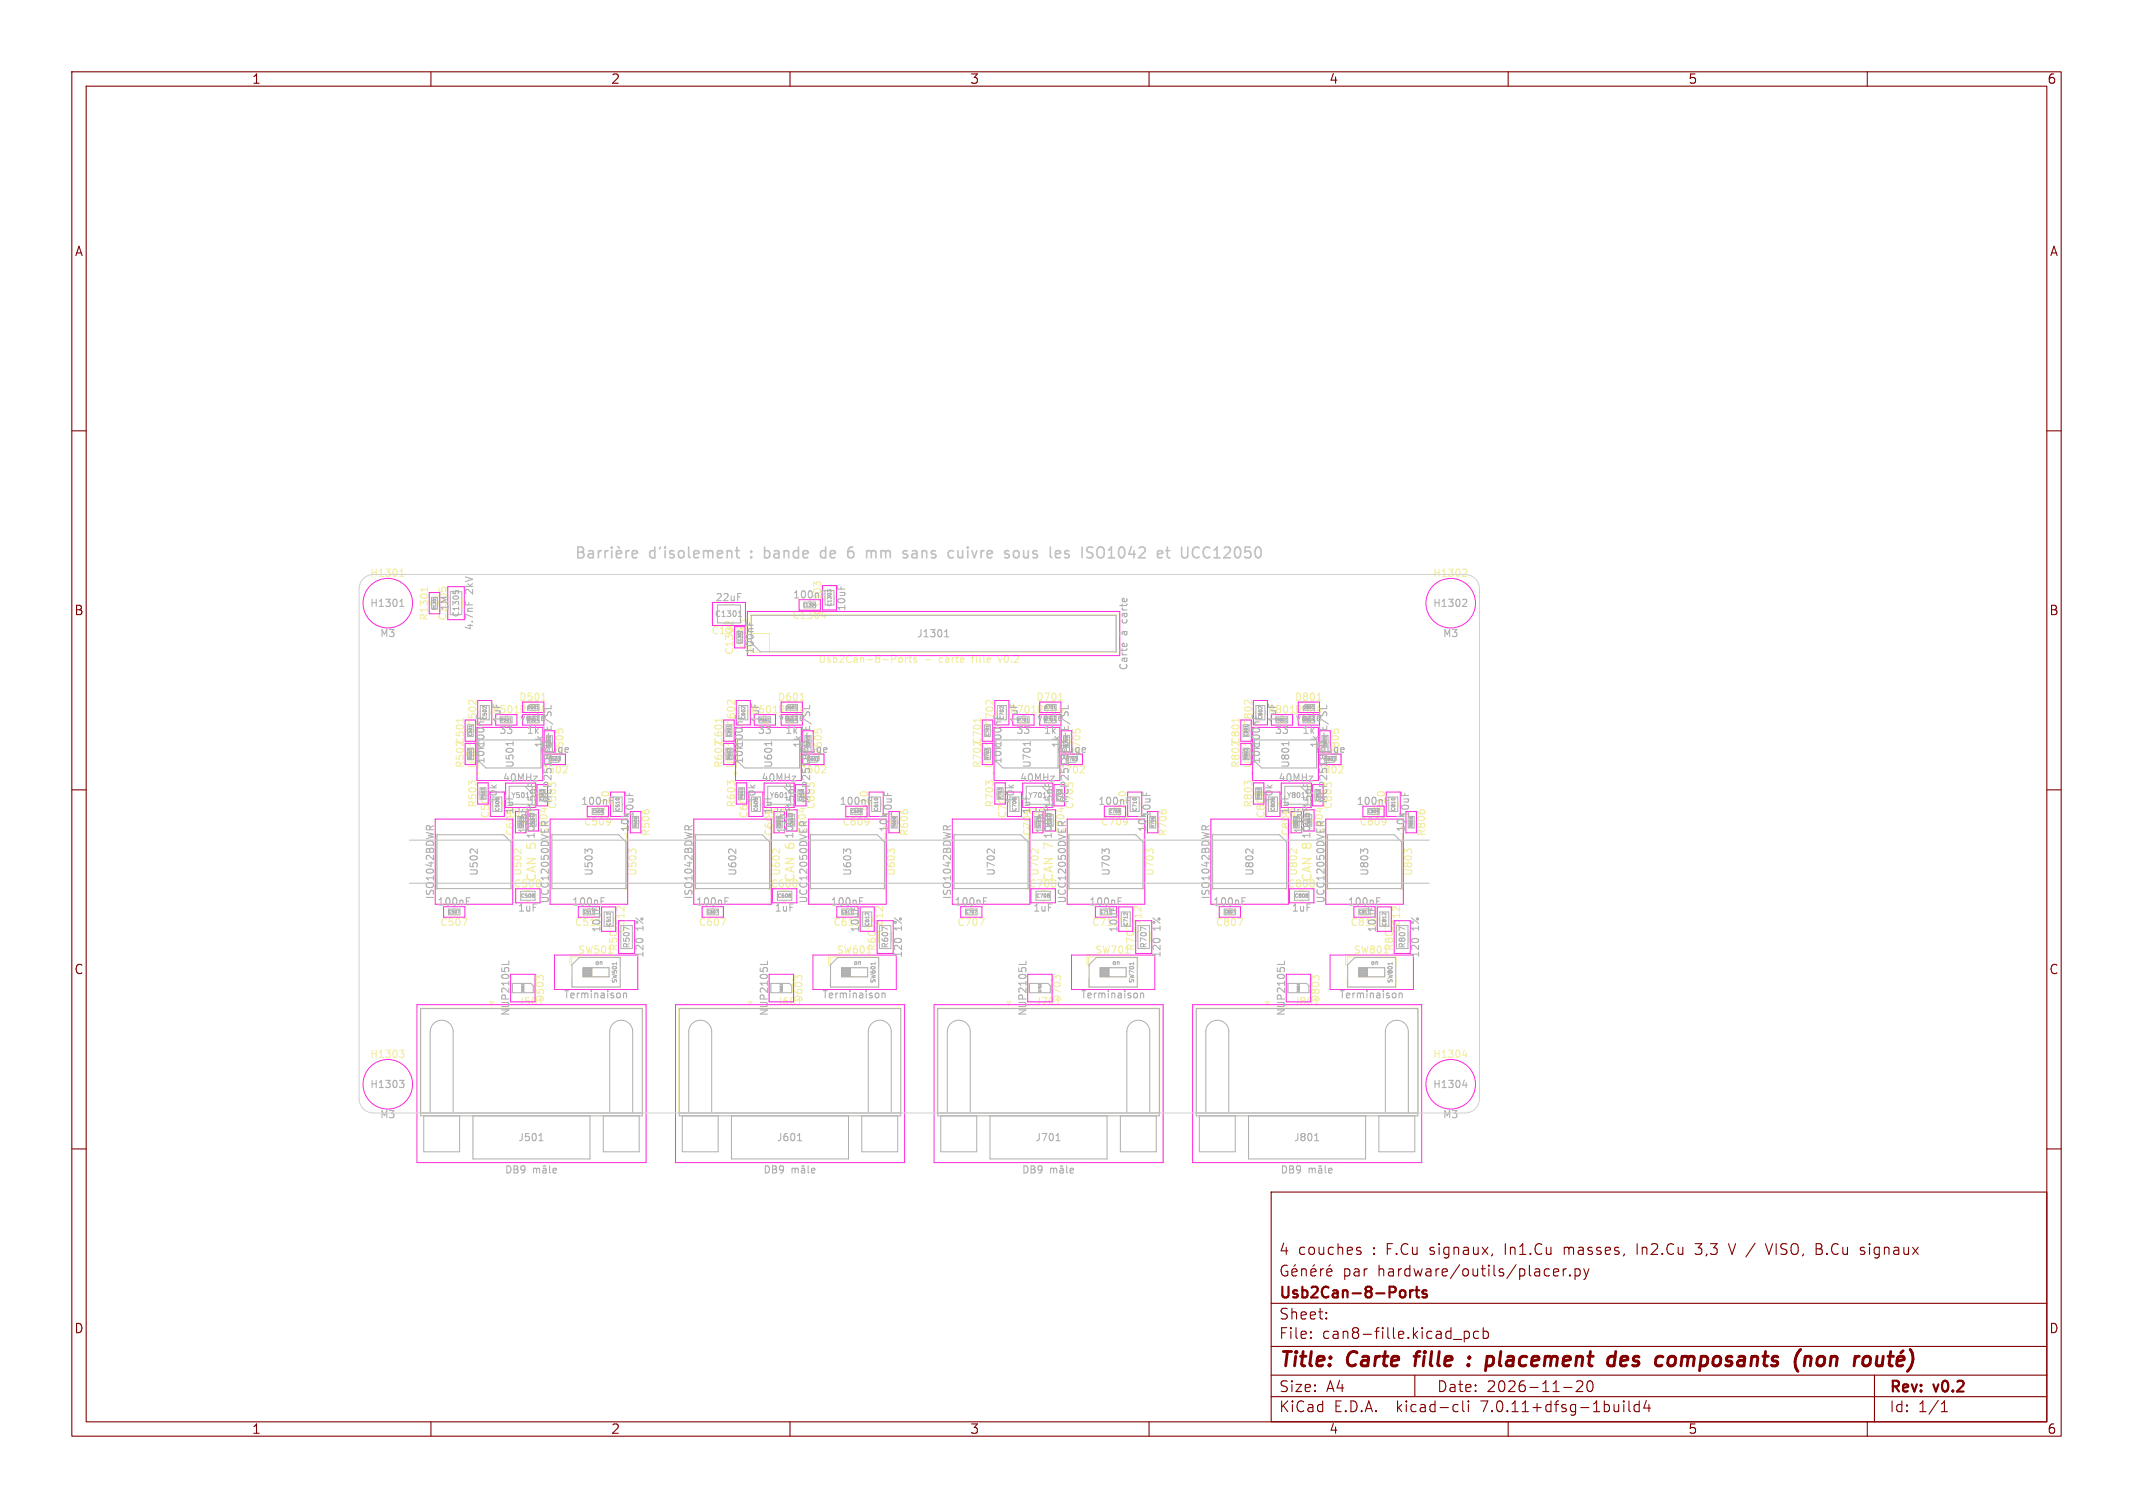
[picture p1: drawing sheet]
<svg xmlns="http://www.w3.org/2000/svg" width="297mm" height="210mm" viewBox="0 0 297 210" stroke-linecap="round" stroke-linejoin="round" font-family="sans-serif">
<defs><g id="words">
<g font-size="2.8" fill="#840000">
<text x="178" y="190.9">Title:</text>
<text x="187.7" y="190.9">Carte</text>
<text x="197.9" y="190.9">fille</text>
<text x="206.1" y="190.9">:</text>
<text x="209.4" y="190.9">placement</text>
<text x="227.1" y="190.9">des</text>
<text x="234.6" y="190.9">composants</text>
<text x="254.7" y="190.9">(non</text>
</g>
<g font-size="2.1" fill="#c2c2c2">
<text x="90.4" y="78.1">d'isolement</text>
<text x="107" y="78.1">bande</text>
<text x="115.3" y="78.1">de</text>
<text x="119.4" y="78.1">6</text>
<text x="122.4" y="78.1">mm</text>
<text x="127.9" y="78.1">sans</text>
<text x="134.6" y="78.1">cuivre</text>
<text x="142.8" y="78.1">sous</text>
<text x="149.5" y="78.1">les</text>
<text x="154.3" y="78.1">ISO1042</text>
<text x="165.2" y="78.1">et</text>
<text x="168.9" y="78.1">UCC12050</text>
</g>
<g font-size="2.1" fill="#840000">
<text x="178" y="175">4</text>
<text x="180.7" y="175">couches</text>
<text x="186.9" y="178">par</text>
<text x="191.2" y="175">: F.Cu</text>
<text x="199.3" y="175">signaux,</text>
<text x="209.9" y="175">In1.Cu</text>
<text x="218.3" y="175">masses,</text>
<text x="228.6" y="175">In2.Cu</text>
<text x="236.9" y="175">3,3</text>
<text x="241.8" y="175">V /</text>
<text x="247.2" y="175">VISO, B.Cu</text>
<text x="260.6" y="175">signaux</text>
<text x="178" y="184">Sheet:</text>
<text x="178" y="181.2">Usb2Can-8-Ports</text>
<text x="178" y="186.7">File:</text>
<text x="184.1" y="186.7">can8-fille.kicad_pcb</text>
<text x="178" y="196.9">KiCad</text>
<text x="178" y="194.1">Size:</text>
<text x="184.7" y="194.1">A4</text>
<text x="185.7" y="196.9">E.D.A.</text>
<text x="194.6" y="196.9">kicad-cli</text>
<text x="200" y="194.1">Date:</text>
<text x="206.5" y="196.9">7.0.11+dfsg-1build4</text>
<text x="207" y="194.1">2026-11-20</text>
<text x="263" y="194.3">Rev:</text>
<text x="263" y="196.9">Id:</text>
<text x="267.1" y="196.9">1/1</text>
<text x="269.4" y="194.3">v0.2</text>
</g>
<g font-size="1.8" fill="#840000">
<text x="35" y="11.9">1</text>
<text x="85" y="11.9">2</text>
<text x="135" y="11.9">3</text>
<text x="185" y="11.9">4</text>
<text x="235" y="11.9">5</text>
<text x="285" y="11.9">6</text>
<text x="10.3" y="35.9">A</text>
<text x="285.4" y="35.9">A</text>
<text x="10.3" y="85.9">B</text>
<text x="285.3" y="85.9">B</text>
<text x="10.3" y="135.9">C</text>
<text x="285.3" y="135.9">C</text>
<text x="10.3" y="185.9">D</text>
<text x="285.3" y="185.9">D</text>
<text x="35" y="199.9">1</text>
<text x="85" y="199.9">2</text>
<text x="135" y="199.9">3</text>
<text x="185" y="199.9">4</text>
<text x="235" y="199.9">5</text>
<text x="285" y="199.9">6</text>
</g>
<g font-size="1.7" fill="#afafaf">
<text x="74.9" y="118.2" transform="rotate(-90 74.9 118.2)">5</text>
<text x="110.9" y="118.2" transform="rotate(-90 110.9 118.2)">6</text>
<text x="146.9" y="118.2" transform="rotate(-90 146.9 118.2)">7</text>
<text x="182.9" y="118.2" transform="rotate(-90 182.9 118.2)">8</text>
<text x="74.9" y="122.9" transform="rotate(-90 74.9 122.9)">CAN</text>
<text x="110.9" y="122.9" transform="rotate(-90 110.9 122.9)">CAN</text>
<text x="146.9" y="122.9" transform="rotate(-90 146.9 122.9)">CAN</text>
<text x="182.9" y="122.9" transform="rotate(-90 182.9 122.9)">CAN</text>
</g>
<g font-size="1.4" fill="#f2eda1">
<text x="51.4" y="80.5">H1301</text>
<text x="199.4" y="80.5">H1302</text>
<text x="99" y="88.5">C1301</text>
<text x="110.2" y="86.4">C1304</text>
<text x="113.9" y="92.5">Usb2Can-8-Ports</text>
<text x="131" y="92.5">carte</text>
<text x="135.8" y="92.5">fille</text>
<text x="139.8" y="92.5">v0.2</text>
<text x="81.2" y="115.2">C509</text>
<text x="90.7" y="116.6" transform="rotate(-90 90.7 116.6)">R506</text>
<text x="117.2" y="115.2">C609</text>
<text x="126.7" y="116.6" transform="rotate(-90 126.7 116.6)">R606</text>
<text x="153.2" y="115.2">C709</text>
<text x="162.7" y="116.6" transform="rotate(-90 162.7 116.6)">R706</text>
<text x="189.2" y="115.2">C809</text>
<text x="198.7" y="116.6" transform="rotate(-90 198.7 116.6)">R806</text>
<text x="72.8" y="122.1" transform="rotate(-90 72.8 122.1)">U502</text>
<text x="88.8" y="122.1" transform="rotate(-90 88.8 122.1)">U503</text>
<text x="108.8" y="122.1" transform="rotate(-90 108.8 122.1)">U602</text>
<text x="124.8" y="122.1" transform="rotate(-90 124.8 122.1)">U603</text>
<text x="144.8" y="122.1" transform="rotate(-90 144.8 122.1)">U702</text>
<text x="160.8" y="122.1" transform="rotate(-90 160.8 122.1)">U703</text>
<text x="180.8" y="122.1" transform="rotate(-90 180.8 122.1)">U802</text>
<text x="196.8" y="122.1" transform="rotate(-90 196.8 122.1)">U803</text>
<text x="61.2" y="129.2">C507</text>
<text x="79.9" y="129.2">C511</text>
<text x="97.2" y="129.2">C607</text>
<text x="115.9" y="129.2">C611</text>
<text x="133.2" y="129.2">C707</text>
<text x="151.9" y="129.2">C711</text>
<text x="169.2" y="129.2">C807</text>
<text x="187.9" y="129.2">C811</text>
<text x="80.4" y="133">SW501</text>
<text x="86.2" y="132.6" transform="rotate(-90 86.2 132.6)">R507</text>
<text x="116.4" y="133">SW601</text>
<text x="122.2" y="132.6" transform="rotate(-90 122.2 132.6)">R607</text>
<text x="152.4" y="133">SW701</text>
<text x="158.2" y="132.6" transform="rotate(-90 158.2 132.6)">R707</text>
<text x="188.4" y="133">SW801</text>
<text x="194.2" y="132.6" transform="rotate(-90 194.2 132.6)">R807</text>
<text x="72.1" y="140.2">J501</text>
<text x="75.9" y="139.7" transform="rotate(-90 75.9 139.7)">D503</text>
<text x="108.1" y="140.2">J601</text>
<text x="111.9" y="139.7" transform="rotate(-90 111.9 139.7)">D603</text>
<text x="144.1" y="140.2">J701</text>
<text x="147.9" y="139.7" transform="rotate(-90 147.9 139.7)">D703</text>
<text x="180.1" y="140.2">J801</text>
<text x="183.9" y="139.7" transform="rotate(-90 183.9 139.7)">D803</text>
<text x="51.4" y="147.5">H1303</text>
<text x="199.4" y="147.5">H1304</text>
</g>
<g font-size="1.4" fill="#afafaf">
<text x="66.1" y="82.7" transform="rotate(-90 66.1 82.7)">2kV</text>
<text x="99.5" y="83.9">22uF</text>
<text x="110.3" y="83.5">100nF</text>
<text x="51.4" y="84.7">H1301</text>
<text x="52.8" y="88.9">M3</text>
<text x="59.8" y="86.5" transform="rotate(-90 59.8 86.5)">R1301</text>
<text x="62.4" y="86.5" transform="rotate(-90 62.4 86.5)">C1305</text>
<text x="62.7" y="85.2" transform="rotate(-90 62.7 85.2)">1M</text>
<text x="66.1" y="87.9" transform="rotate(-90 66.1 87.9)">4.7nF</text>
<text x="114.5" y="85.8" transform="rotate(-90 114.5 85.8)">C1303</text>
<text x="117.9" y="85.2" transform="rotate(-90 117.9 85.2)">10uF</text>
<text x="127.6" y="89">J1301</text>
<text x="157.2" y="86.6" transform="rotate(-90 157.2 86.6)">carte</text>
<text x="199.4" y="84.7">H1302</text>
<text x="200.8" y="88.9">M3</text>
<text x="102.3" y="91.3" transform="rotate(-90 102.3 91.3)">C1302</text>
<text x="104.3" y="90.6" transform="rotate(-90 104.3 90.6)">J1301</text>
<text x="105.2" y="91.2" transform="rotate(-90 105.2 91.2)">100nF</text>
<text x="157.2" y="93.5" transform="rotate(-90 157.2 93.5)">Carte</text>
<text x="66.5" y="101.3" transform="rotate(-90 66.5 101.3)">C502</text>
<text x="68.4" y="99.5">R501 R504</text>
<text x="69.9" y="100.7" transform="rotate(-90 69.9 100.7)">1uF</text>
<text x="72.2" y="97.8">D501</text>
<text x="72.3" y="100.7">verte</text>
<text x="102.5" y="101.3" transform="rotate(-90 102.5 101.3)">C602</text>
<text x="104.4" y="99.5">R601 R604</text>
<text x="105.9" y="100.7" transform="rotate(-90 105.9 100.7)">1uF</text>
<text x="108.2" y="97.8">D601</text>
<text x="108.3" y="100.7">verte</text>
<text x="138.5" y="101.3" transform="rotate(-90 138.5 101.3)">C702</text>
<text x="140.4" y="99.5">R701 R704</text>
<text x="141.9" y="100.7" transform="rotate(-90 141.9 100.7)">1uF</text>
<text x="144.2" y="97.8">D701</text>
<text x="144.3" y="100.7">verte</text>
<text x="174.5" y="101.3" transform="rotate(-90 174.5 101.3)">C802</text>
<text x="176.4" y="99.5">R801 R804</text>
<text x="177.9" y="100.7" transform="rotate(-90 177.9 100.7)">1uF</text>
<text x="180.2" y="97.8">D801</text>
<text x="180.3" y="100.7">verte</text>
<text x="64.8" y="107.1" transform="rotate(-90 64.8 107.1)">R502C501</text>
<text x="66.4" y="107.1" transform="rotate(-90 66.4 107.1)">U501</text>
<text x="67.7" y="106.5" transform="rotate(-90 67.7 106.5)">10k100nF</text>
<text x="69.4" y="102.4">33</text>
<text x="71.7" y="107" transform="rotate(-90 71.7 107)">U501</text>
<text x="73.2" y="102.4">1k</text>
<text x="75" y="105">rouge</text>
<text x="75.2" y="107.9">D502</text>
<text x="75.8" y="104.3" transform="rotate(-90 75.8 104.3)">1k</text>
<text x="78.7" y="105.3" transform="rotate(-90 78.7 105.3)">R505</text>
<text x="100.8" y="107.1" transform="rotate(-90 100.8 107.1)">R602C601</text>
<text x="102.4" y="107.1" transform="rotate(-90 102.4 107.1)">U601</text>
<text x="103.7" y="106.5" transform="rotate(-90 103.7 106.5)">10k100nF</text>
<text x="105.4" y="102.4">33</text>
<text x="107.7" y="107" transform="rotate(-90 107.7 107)">U601</text>
<text x="109.2" y="102.4">1k</text>
<text x="111" y="105">rouge</text>
<text x="111.2" y="107.9">D602</text>
<text x="111.8" y="104.3" transform="rotate(-90 111.8 104.3)">1k</text>
<text x="114.7" y="105.3" transform="rotate(-90 114.7 105.3)">R605</text>
<text x="136.8" y="107.1" transform="rotate(-90 136.8 107.1)">R702C701</text>
<text x="138.4" y="107.1" transform="rotate(-90 138.4 107.1)">U701</text>
<text x="139.7" y="106.5" transform="rotate(-90 139.7 106.5)">10k100nF</text>
<text x="141.4" y="102.4">33</text>
<text x="143.7" y="107" transform="rotate(-90 143.7 107)">U701</text>
<text x="145.2" y="102.4">1k</text>
<text x="147" y="105">rouge</text>
<text x="147.2" y="107.9">D702</text>
<text x="147.8" y="104.3" transform="rotate(-90 147.8 104.3)">1k</text>
<text x="150.7" y="105.3" transform="rotate(-90 150.7 105.3)">R705</text>
<text x="172.8" y="107.1" transform="rotate(-90 172.8 107.1)">R802C801</text>
<text x="174.4" y="107.1" transform="rotate(-90 174.4 107.1)">U801</text>
<text x="175.7" y="106.5" transform="rotate(-90 175.7 106.5)">10k100nF</text>
<text x="177.4" y="102.4">33</text>
<text x="179.7" y="107" transform="rotate(-90 179.7 107)">U801</text>
<text x="181.2" y="102.4">1k</text>
<text x="183" y="105">rouge</text>
<text x="183.2" y="107.9">D802</text>
<text x="183.8" y="104.3" transform="rotate(-90 183.8 104.3)">1k</text>
<text x="186.7" y="105.3" transform="rotate(-90 186.7 105.3)">R805</text>
<text x="66.5" y="112.6" transform="rotate(-90 66.5 112.6)">R503</text>
<text x="69.4" y="112" transform="rotate(-90 69.4 112)">10k</text>
<text x="69.9" y="109">40MHz</text>
<text x="70.5" y="113.9">Y501</text>
<text x="77" y="112" transform="rotate(-90 77 112)">MCP2518FD-E/SL</text>
<text x="77.7" y="112.8" transform="rotate(-90 77.7 112.8)">C503</text>
<text x="80.8" y="112.3">100nF</text>
<text x="88.4" y="114" transform="rotate(-90 88.4 114)">10uF</text>
<text x="102.5" y="112.6" transform="rotate(-90 102.5 112.6)">R603</text>
<text x="105.4" y="112" transform="rotate(-90 105.4 112)">10k</text>
<text x="105.9" y="109">40MHz</text>
<text x="106.5" y="113.9">Y601</text>
<text x="113" y="112" transform="rotate(-90 113 112)">MCP2518FD-E/SL</text>
<text x="113.7" y="112.8" transform="rotate(-90 113.7 112.8)">C603</text>
<text x="116.8" y="112.3">100nF</text>
<text x="124.4" y="114" transform="rotate(-90 124.4 114)">10uF</text>
<text x="138.5" y="112.6" transform="rotate(-90 138.5 112.6)">R703</text>
<text x="141.4" y="112" transform="rotate(-90 141.4 112)">10k</text>
<text x="141.9" y="109">40MHz</text>
<text x="142.5" y="113.9">Y701</text>
<text x="149" y="112" transform="rotate(-90 149 112)">MCP2518FD-E/SL</text>
<text x="149.7" y="112.8" transform="rotate(-90 149.7 112.8)">C703</text>
<text x="152.8" y="112.3">100nF</text>
<text x="160.4" y="114" transform="rotate(-90 160.4 114)">10uF</text>
<text x="174.5" y="112.6" transform="rotate(-90 174.5 112.6)">R803</text>
<text x="177.4" y="112" transform="rotate(-90 177.4 112)">10k</text>
<text x="177.9" y="109">40MHz</text>
<text x="178.5" y="113.9">Y801</text>
<text x="185" y="112" transform="rotate(-90 185 112)">MCP2518FD-E/SL</text>
<text x="185.7" y="112.8" transform="rotate(-90 185.7 112.8)">C803</text>
<text x="188.8" y="112.3">100nF</text>
<text x="196.4" y="114" transform="rotate(-90 196.4 114)">10uF</text>
<text x="68.3" y="114.1" transform="rotate(-90 68.3 114.1)">C506</text>
<text x="71.8" y="116.6" transform="rotate(-90 71.8 116.6)">C5051uF</text>
<text x="73.5" y="116.2" transform="rotate(-90 73.5 116.2)">15pF</text>
<text x="74.7" y="116.9" transform="rotate(-90 74.7 116.9)">100nF 15pF</text>
<text x="76.4" y="116.3" transform="rotate(-90 76.4 116.3)">C504</text>
<text x="85" y="114.1" transform="rotate(-90 85 114.1)">C510</text>
<text x="87.8" y="116" transform="rotate(-90 87.8 116)">10k</text>
<text x="104.3" y="114.1" transform="rotate(-90 104.3 114.1)">C606</text>
<text x="107.8" y="116.6" transform="rotate(-90 107.8 116.6)">C6051uF</text>
<text x="109.5" y="116.2" transform="rotate(-90 109.5 116.2)">15pF</text>
<text x="110.7" y="116.9" transform="rotate(-90 110.7 116.9)">100nF 15pF</text>
<text x="112.4" y="116.3" transform="rotate(-90 112.4 116.3)">C604</text>
<text x="121" y="114.1" transform="rotate(-90 121 114.1)">C610</text>
<text x="123.8" y="116" transform="rotate(-90 123.8 116)">10k</text>
<text x="140.3" y="114.1" transform="rotate(-90 140.3 114.1)">C706</text>
<text x="143.8" y="116.6" transform="rotate(-90 143.8 116.6)">C7051uF</text>
<text x="145.5" y="116.2" transform="rotate(-90 145.5 116.2)">15pF</text>
<text x="146.7" y="116.9" transform="rotate(-90 146.7 116.9)">100nF 15pF</text>
<text x="148.4" y="116.3" transform="rotate(-90 148.4 116.3)">C704</text>
<text x="157" y="114.1" transform="rotate(-90 157 114.1)">C710</text>
<text x="159.8" y="116" transform="rotate(-90 159.8 116)">10k</text>
<text x="176.3" y="114.1" transform="rotate(-90 176.3 114.1)">C806</text>
<text x="179.8" y="116.6" transform="rotate(-90 179.8 116.6)">C8051uF</text>
<text x="181.5" y="116.2" transform="rotate(-90 181.5 116.2)">15pF</text>
<text x="182.7" y="116.9" transform="rotate(-90 182.7 116.9)">100nF 15pF</text>
<text x="184.4" y="116.3" transform="rotate(-90 184.4 116.3)">C804</text>
<text x="193" y="114.1" transform="rotate(-90 193 114.1)">C810</text>
<text x="195.8" y="116" transform="rotate(-90 195.8 116)">10k</text>
<text x="60.6" y="125.3" transform="rotate(-90 60.6 125.3)">ISO1042BDWR</text>
<text x="66.7" y="122.1" transform="rotate(-90 66.7 122.1)">U502</text>
<text x="71.4" y="123.8">C508</text>
<text x="76.6" y="125.9" transform="rotate(-90 76.6 125.9)">UCC12050DVER</text>
<text x="82.7" y="122.1" transform="rotate(-90 82.7 122.1)">U503</text>
<text x="96.6" y="125.3" transform="rotate(-90 96.6 125.3)">ISO1042BDWR</text>
<text x="102.7" y="122.1" transform="rotate(-90 102.7 122.1)">U602</text>
<text x="107.2" y="123.8">C608</text>
<text x="112.6" y="125.9" transform="rotate(-90 112.6 125.9)">UCC12050DVER</text>
<text x="118.7" y="122.1" transform="rotate(-90 118.7 122.1)">U603</text>
<text x="132.6" y="125.3" transform="rotate(-90 132.6 125.3)">ISO1042BDWR</text>
<text x="138.7" y="122.1" transform="rotate(-90 138.7 122.1)">U702</text>
<text x="143.2" y="123.8">C708</text>
<text x="148.6" y="125.9" transform="rotate(-90 148.6 125.9)">UCC12050DVER</text>
<text x="154.7" y="122.1" transform="rotate(-90 154.7 122.1)">U703</text>
<text x="168.6" y="125.3" transform="rotate(-90 168.6 125.3)">ISO1042BDWR</text>
<text x="174.7" y="122.1" transform="rotate(-90 174.7 122.1)">U802</text>
<text x="179.2" y="123.8">C808</text>
<text x="184.6" y="125.9" transform="rotate(-90 184.6 125.9)">UCC12050DVER</text>
<text x="190.7" y="122.1" transform="rotate(-90 190.7 122.1)">U803</text>
<text x="60.8" y="126.3">100nF</text>
<text x="72" y="127.2">1uF</text>
<text x="79.6" y="126.3">100nF</text>
<text x="83.8" y="130" transform="rotate(-90 83.8 130)">10uF</text>
<text x="87.2" y="130.1" transform="rotate(-90 87.2 130.1)">C512</text>
<text x="89.8" y="129.6" transform="rotate(-90 89.8 129.6)">1%</text>
<text x="96.8" y="126.3">100nF</text>
<text x="107.8" y="127.2">1uF</text>
<text x="115.6" y="126.3">100nF</text>
<text x="119.8" y="130" transform="rotate(-90 119.8 130)">10uF</text>
<text x="123.2" y="130.1" transform="rotate(-90 123.2 130.1)">C612</text>
<text x="125.8" y="129.6" transform="rotate(-90 125.8 129.6)">1%</text>
<text x="132.8" y="126.3">100nF</text>
<text x="143.8" y="127.2">1uF</text>
<text x="151.6" y="126.3">100nF</text>
<text x="155.8" y="130" transform="rotate(-90 155.8 130)">10uF</text>
<text x="159.2" y="130.1" transform="rotate(-90 159.2 130.1)">C712</text>
<text x="161.8" y="129.6" transform="rotate(-90 161.8 129.6)">1%</text>
<text x="168.8" y="126.3">100nF</text>
<text x="179.8" y="127.2">1uF</text>
<text x="187.6" y="126.3">100nF</text>
<text x="191.8" y="130" transform="rotate(-90 191.8 130)">10uF</text>
<text x="195.2" y="130.1" transform="rotate(-90 195.2 130.1)">C812</text>
<text x="197.8" y="129.6" transform="rotate(-90 197.8 129.6)">1%</text>
<text x="89.8" y="133.5" transform="rotate(-90 89.8 133.5)">120</text>
<text x="125.8" y="133.5" transform="rotate(-90 125.8 133.5)">120</text>
<text x="161.8" y="133.5" transform="rotate(-90 161.8 133.5)">120</text>
<text x="197.8" y="133.5" transform="rotate(-90 197.8 133.5)">120</text>
<text x="71.1" y="141.6" transform="rotate(-90 71.1 141.6)">NUP2105L</text>
<text x="78.4" y="139.2">Terminaison</text>
<text x="107.1" y="141.6" transform="rotate(-90 107.1 141.6)">NUP2105L</text>
<text x="114.4" y="139.2">Terminaison</text>
<text x="143.1" y="141.6" transform="rotate(-90 143.1 141.6)">NUP2105L</text>
<text x="150.4" y="139.2">Terminaison</text>
<text x="179.1" y="141.6" transform="rotate(-90 179.1 141.6)">NUP2105L</text>
<text x="186.4" y="139.2">Terminaison</text>
<text x="51.4" y="151.7">H1303</text>
<text x="52.8" y="155.9">M3</text>
<text x="199.4" y="151.7">H1304</text>
<text x="200.8" y="155.9">M3</text>
<text x="72.1" y="159.1">J501</text>
<text x="108.1" y="159.1">J601</text>
<text x="144.1" y="159.1">J701</text>
<text x="180.1" y="159.1">J801</text>
<text x="70.2" y="163.6">DB9</text>
<text x="106.2" y="163.6">DB9</text>
<text x="142.2" y="163.6">DB9</text>
<text x="178.2" y="163.6">DB9</text>
</g>
<g font-size="1.1" fill="#afafaf">
<text x="64.1" y="86" transform="rotate(-90 64.1 86)">C1305</text>
<text x="99.5" y="86.1">C1301</text>
<text x="87.8" y="132.1" transform="rotate(-90 87.8 132.1)">R507</text>
<text x="123.8" y="132.1" transform="rotate(-90 123.8 132.1)">R607</text>
<text x="159.8" y="132.1" transform="rotate(-90 159.8 132.1)">R707</text>
<text x="195.8" y="132.1" transform="rotate(-90 195.8 132.1)">R807</text>
</g>
<g font-size="1" fill="#afafaf">
<text x="71.1" y="111.3">Y501</text>
<text x="107.1" y="111.3">Y601</text>
<text x="143.1" y="111.3">Y701</text>
<text x="179.1" y="111.3">Y801</text>
</g>
<g font-size=".8" fill="#afafaf">
<text x="82.8" y="134.5">on</text>
<text x="86" y="137" transform="rotate(-90 86 137)">SW501</text>
<text x="118.8" y="134.5">on</text>
<text x="122" y="137" transform="rotate(-90 122 137)">SW601</text>
<text x="154.8" y="134.5">on</text>
<text x="158" y="137" transform="rotate(-90 158 137)">SW701</text>
<text x="190.8" y="134.5">on</text>
<text x="194" y="137" transform="rotate(-90 194 137)">SW801</text>
</g>
<g font-size=".7" fill="#afafaf">
<text x="115.9" y="84.5" transform="rotate(-90 115.9 84.5)">C1303</text>
<text x="67.9" y="100.3" transform="rotate(-90 67.9 100.3)">C502</text>
<text x="103.9" y="100.3" transform="rotate(-90 103.9 100.3)">C602</text>
<text x="139.9" y="100.3" transform="rotate(-90 139.9 100.3)">C702</text>
<text x="175.9" y="100.3" transform="rotate(-90 175.9 100.3)">C802</text>
<text x="69.6" y="113" transform="rotate(-90 69.6 113)">C506</text>
<text x="86.4" y="113" transform="rotate(-90 86.4 113)">C510</text>
<text x="105.6" y="113" transform="rotate(-90 105.6 113)">C606</text>
<text x="122.4" y="113" transform="rotate(-90 122.4 113)">C610</text>
<text x="141.6" y="113" transform="rotate(-90 141.6 113)">C706</text>
<text x="158.4" y="113" transform="rotate(-90 158.4 113)">C710</text>
<text x="177.6" y="113" transform="rotate(-90 177.6 113)">C806</text>
<text x="194.4" y="113" transform="rotate(-90 194.4 113)">C810</text>
<text x="72.5" y="125.1">C508</text>
<text x="108.2" y="125.1">C608</text>
<text x="144.2" y="125.1">C708</text>
<text x="180.2" y="125.1">C808</text>
<text x="85.1" y="129" transform="rotate(-90 85.1 129)">C512</text>
<text x="121.1" y="129" transform="rotate(-90 121.1 129)">C612</text>
<text x="157.1" y="129" transform="rotate(-90 157.1 129)">C712</text>
<text x="193.1" y="129" transform="rotate(-90 193.1 129)">C812</text>
</g>
<g font-size=".6" fill="#afafaf">
<text x="60.8" y="85" transform="rotate(-90 60.8 85)">R1301</text>
<text x="103.3" y="89.8" transform="rotate(-90 103.3 89.8)">C1302</text>
<text x="111.7" y="84.5">C1304</text>
<text x="69.7" y="100.5">R501</text>
<text x="73.4" y="100.5">R504</text>
<text x="73.4" y="98.8">D501</text>
<text x="105.7" y="100.5">R601</text>
<text x="109.4" y="98.8">D601</text>
<text x="109.4" y="100.5">R604</text>
<text x="141.7" y="100.5">R701</text>
<text x="145.4" y="100.5">R704</text>
<text x="145.4" y="98.8">D701</text>
<text x="177.7" y="100.5">R801</text>
<text x="181.4" y="100.5">R804</text>
<text x="181.4" y="98.8">D801</text>
<text x="65.8" y="105.8" transform="rotate(-90 65.8 105.8)">R502</text>
<text x="65.8" y="102.6" transform="rotate(-90 65.8 102.6)">C501</text>
<text x="76.4" y="106">D502</text>
<text x="76.8" y="104.1" transform="rotate(-90 76.8 104.1)">R505</text>
<text x="101.8" y="105.8" transform="rotate(-90 101.8 105.8)">R602</text>
<text x="101.8" y="102.6" transform="rotate(-90 101.8 102.6)">C601</text>
<text x="112.4" y="106">D602</text>
<text x="112.8" y="104.1" transform="rotate(-90 112.8 104.1)">R605</text>
<text x="137.8" y="105.8" transform="rotate(-90 137.8 105.8)">R702</text>
<text x="137.8" y="102.6" transform="rotate(-90 137.8 102.6)">C701</text>
<text x="148.4" y="106">D702</text>
<text x="148.8" y="104.1" transform="rotate(-90 148.8 104.1)">R705</text>
<text x="173.8" y="105.8" transform="rotate(-90 173.8 105.8)">R802</text>
<text x="173.8" y="102.6" transform="rotate(-90 173.8 102.6)">C801</text>
<text x="184.4" y="106">D802</text>
<text x="184.8" y="104.1" transform="rotate(-90 184.8 104.1)">R805</text>
<text x="67.5" y="111.3" transform="rotate(-90 67.5 111.3)">R503</text>
<text x="75.8" y="111.6" transform="rotate(-90 75.8 111.6)">C503</text>
<text x="82.4" y="113.3">C509</text>
<text x="103.5" y="111.3" transform="rotate(-90 103.5 111.3)">R603</text>
<text x="111.8" y="111.6" transform="rotate(-90 111.8 111.6)">C603</text>
<text x="118.4" y="113.3">C609</text>
<text x="139.5" y="111.3" transform="rotate(-90 139.5 111.3)">R703</text>
<text x="147.8" y="111.6" transform="rotate(-90 147.8 111.6)">C703</text>
<text x="154.4" y="113.3">C709</text>
<text x="175.5" y="111.3" transform="rotate(-90 175.5 111.3)">R803</text>
<text x="183.8" y="111.6" transform="rotate(-90 183.8 111.6)">C803</text>
<text x="190.4" y="113.3">C809</text>
<text x="72.8" y="115.3" transform="rotate(-90 72.8 115.3)">C505</text>
<text x="74.5" y="115.1" transform="rotate(-90 74.5 115.1)">C504</text>
<text x="88.8" y="115.3" transform="rotate(-90 88.8 115.3)">R506</text>
<text x="108.8" y="115.3" transform="rotate(-90 108.8 115.3)">C605</text>
<text x="110.5" y="115.1" transform="rotate(-90 110.5 115.1)">C604</text>
<text x="124.8" y="115.3" transform="rotate(-90 124.8 115.3)">R606</text>
<text x="144.8" y="115.3" transform="rotate(-90 144.8 115.3)">C705</text>
<text x="146.5" y="115.1" transform="rotate(-90 146.5 115.1)">C704</text>
<text x="160.8" y="115.3" transform="rotate(-90 160.8 115.3)">R706</text>
<text x="180.8" y="115.3" transform="rotate(-90 180.8 115.3)">C805</text>
<text x="182.5" y="115.1" transform="rotate(-90 182.5 115.1)">C804</text>
<text x="196.8" y="115.3" transform="rotate(-90 196.8 115.3)">R806</text>
<text x="62.4" y="127.3">C507</text>
<text x="81.2" y="127.3">C511</text>
<text x="98.4" y="127.3">C607</text>
<text x="117.2" y="127.3">C611</text>
<text x="134.4" y="127.3">C707</text>
<text x="153.2" y="127.3">C711</text>
<text x="170.4" y="127.3">C807</text>
<text x="189.2" y="127.3">C811</text>
</g>
<g font-size=".4" fill="#afafaf">
<text x="73" y="138.3" transform="rotate(-90 73 138.3)">D503</text>
<text x="109" y="138.3" transform="rotate(-90 109 138.3)">D603</text>
<text x="145" y="138.3" transform="rotate(-90 145 138.3)">D703</text>
<text x="181" y="138.3" transform="rotate(-90 181 138.3)">D803</text>
</g>
</g></defs>
<g fill="none" stroke="#840000" stroke-width=".15">
<path d="M10 10h277v190h-277zM12 12h273v186h-273zM60 10v2M110 10v2M160 10v2M210 10v2M260 10v2M10 60h2M285 60h2M10 110h2M285 110h2M10 160h2"/>
<path d="M285 160h2M177 166h108v32h-108zM179.2 176.3a.62 .62 0 0 0-.7 .1 .62 .62 0 0 0-.1 .7 .56 .56 0 0 0 .3 .5 .56 .56 0 0 0 .6 0v-.5h-.3M179.9 177.2l.7-.1-.1-.3-.4-.1-.2 .2 .1 .7 .1 .1 .4-.1M180.4 176.1l-.2 .2M181.2 176.8a.37 .37 0 0 1 .7 .1v.8M181.2 176.7v1M182.5 177.2l.7-.1v-.3l-.5-.1-.2 .2 .1 .7 .1 .1 .5-.1M183 176.1l-.2 .2M183.9 176.7v1M184.3 176.7l-.3 .1-.1 .2M184.7 177.2l.8-.1-.1-.3-.4-.1-.3 .2 .1 .7 .2 .1 .4-.1"/>
<path d="M185.2 176.1l-.2 .2M189.1 174.2l.4 .1v.2l-.2 .2h-.3M189.1 173.7l.4 .1M192 176.8a.37 .37 0 0 1 .7 .1v.8M192 176.2v1.5M193.4 176.8l.1-.1 .5 .1v.9M194 177.1h-.5a.29 .29 0 0 0-.2 .3 .29 .29 0 0 0 .2 .3l.5-.1M194.7 176.7v1M195.2 176.7l-.3 .1-.2 .2M196.3 176.8l-.4-.1-.3 .3v.4l.1 .2 .2 .1 .4-.1M196.3 176.2v1.5M196.9 176.7l.3 1 .3-.7 .2 .7 .3-1"/>
<path d="M198.6 176.8l.1-.1 .5 .1v.9M199.2 177.1h-.5a.29 .29 0 0 0-.2 .3 .29 .29 0 0 0 .2 .3l.5-.1M200 176.7v1M200.4 176.7l-.3 .1-.1 .2M200.8 177.2l.7-.1v-.3l-.5-.1-.2 .2 .1 .7 .1 .1 .5-.1M203.2 176.1l-1.2 2M203.7 176.8a.41 .41 0 0 1 .4-.1 .41 .41 0 0 1 .4 .3v.4a.41 .41 0 0 1-.4 .3 .41 .41 0 0 1-.4-.3zM205.1 176.7l.1 .9a.41 .41 0 0 0 .5 0M205.7 176.7v1M206.2 176.7h.6M206.5 176.2v1.3v.1l.3 .1M207.3 176.2l-.1 .1h.1"/>
<path d="M207.3 176.2l.1 .1h-.1M207.3 176.2v.1M207.3 176.7v1M207.8 174.6l-.1 .3M208 176.2v1.3l.2 .2M209.3 176.8l-.3-.1-.3 .2 .1 .2 .5 .2 .1 .1-.1 .2-.1 .1-.5-.1M211.1 176.1l-1.3 2M211.6 176.8l.4-.1 .3 .3v.4l-.1 .2-.2 .1-.4-.1M211.6 176.7v1.5M213 176.2v1.3l.2 .2M213.7 176.8l.2-.1 .4 .1 .1 .9M214.4 177.1h-.5a.29 .29 0 0 0-.2 .3 .29 .29 0 0 0 .2 .3l.5-.1"/>
<path d="M215.7 176.8l-.4-.1-.3 .3v.4l.2 .2 .1 .1 .4-.1M216.3 177.2l.7-.1v-.3l-.5-.1-.2 .2 .1 .7 .1 .1 .5-.1M217.7 176.7v1M218.1 176.7l-.3 .1-.1 .2M218.6 177.6h.1l-.1 .1M218.6 177.6h-.1l.1 .1M218.6 177.6v.1M219.3 176.8l.4-.1 .3 .3v.4l-.1 .2-.2 .1-.4-.1M219.3 176.7v1.5M220.5 176.7l.4 1M220.9 177.7l-.2 .4-.2 .1M221.2 176.7l-.3 1"/>
<path d="M228 173.2v1.5M236 174.6l.2 .1h.5M236 173.2h1M240.7 173.2l.5 1.5M245.8 173.2l.5 1.5 .5-1.5M259.5 174.2l.2 .2-.1 .2-.1 .1M259.5 173.7l.1 .1M60 198v2M110 198v2M160 198v2M177 194.5h108M177 191.5h108"/>
<path d="M177 187.5h108M177 181.5h108M182.5 186.3h.1l-.1 .1M182.5 186.3v.1M182.5 185.5v.1M182.5 185.5h.1l-.1 .1M184.7 183.6v.1M184.7 183.6h-.1l.1 .1M184.7 182.8v.1M184.7 182.8h-.1l.1 .1M197 191.5v3M202.4 186.5h1.1"/>
<path d="M202.6 195.6l.4 .1M203 196.5l-.4 .1M203.7 195.1v1.3l.2 .2M203.9 185.4v1.5M203.9 185.5l.4-.1 .3 .3v.4l-.1 .2-.2 .1-.4-.1M204.5 195.1v.1M204.5 195.6v1M204.5 195.1l-.1 .1h.1M205.9 185.5l-.4-.1-.3 .3v.4l.1 .2 .2 .1 .4-.1M206.5 185.5l.5-.1 .2 .3v.4l-.1 .2-.1 .1-.5-.1M206.5 184.9v1.5M210 198v2"/>
<path d="M217.7 193.2h1.2M220.3 192.4l.1 .2-.1 .3-.8 .9h.9M221.1 192.4a1.02 1.02 0 0 0 .2 1.4h.2a.91 .91 0 0 0 .2-1.4M226.1 195.1v.1M226.1 195.6v1M226.1 195.1l-.1 .1h.1M226.1 195.1l.1 .1h-.1M226.8 195.1v1.3l.2 .2M228.2 195.7l-.4-.1-.3 .3v.4l.2 .2 .1 .1 .4-.1M228.2 195.1v1.5M229.2 195l-.3 1.1h.9M229.6 195.6v1"/>
<path d="M260 198v2M261 191.5v6.5M270.3 196.6h.9M270.3 195.5l.4-.4v1.5"/>
</g>
<g fill="none" stroke="#840000" stroke-width=".4">
<path d="M196.9 188.9h.8M197.2 188.5l-.2 1.7M204.5 190l.1 .1-.2 .1M204.5 190l-.1 .1v.1M204.5 190l-.1 .2M204.6 189v.2M204.6 189l.1 .1-.1 .1M204.6 189l-.1 .1 .1 .1M224.3 188.9l.6 .1M224.7 190.1l-.5 .1M225 188.2l-.3 2M226.4 188.9l-.6 .1-.1 .2-.1 .7 .1 .2 .2 .1 .6-.1"/>
<path d="M226.6 189.4l-.9 .1M233 188.9l.2 .1 .1 .3v.5l-.5 .4M250.7 187.9l-.3 .4M251.9 188.9l.2 .1 .1 .2-.1 1M254 189.1a.57 .57 0 0 0-1 .2v.5v.2a.57 .57 0 0 0 1-.2M262.1 190l-.3 .2M262.2 188.9l-.1 1.3M262.9 188.9h.8M263.3 188.2l-.2 1.7v.2l.4 .1M264.1 189.5l1-.1v-.4l-.6-.1-.3 .3-.1 .7 .1 .2 .1 .1 .6-.1M265 188.1l-.3 .3M266 187.9a2.32 2.32 0 0 1-.4 3.1"/>
</g>
<path d="M195.6 179.8l.1 .2v.4l-.1 .2M196.3 179.7v1M196.8 179.7l-.3 .1-.2 .2M197.1 179.7h.5M197.3 179.2v1.3v.1l.3 .1M198.6 179.8l-.3-.1-.2 .2v.2l.5 .2 .1 .1-.1 .2-.1 .1-.4-.1" fill="none" stroke="#840000" stroke-width=".3"/>
<g fill="none" stroke="#f2eda1" stroke-width=".15">
<path d="M55.8 79.5l.2-.2v1M203.8 79.3h.3l.1 .2-.6 .8h.6M55.7 80.3h.5M59.5 81.8v.6M59.5 82.1h-1l.3 .2M61.1 81.8v.5M61.5 82.2v-.2l.2-.2h.3l.1 .4M65.4 97.6h.3M66.3 97.5v.6M75.4 98.9h.6M75.4 97.5h.6M101.4 97.6h.3"/>
<path d="M102 86.5v.7l-.7-.7-.2 .1-.1 .4M102.3 97.5v.6M104 86.1v.6M104 86.4h-1l.3 .3M111.4 98.9h.6M111.4 97.5h.6M114.3 81.5v-.3l-.2-.2-.3 .1-.1 .3-.4-.4v.7M125.2 91.7l.1-.1 .3 .1v.4l-.1 .1-.2 .1-.1-.1zM126.1 91.6v.7M126.4 91.6l-.3 .2M126.5 91.6h.4M126.7 91.3v.8l.2 .2"/>
<path d="M127.6 91.6h-.2l-.2 .1 .1 .2 .3 .1v.2h-.4M128.8 91.9h.8M135.3 91.6h.3M137.4 97.6h.3M138.3 97.5v.6M139 91.6l.3 .7 .2-.7M147.4 98.9h.6M147.4 97.5h.6M173.4 97.6h.3M174.3 97.5v.6M183.4 98.9h.6M183.4 97.5h.6"/>
<path d="M64.5 100v.6M65.7 109.1l-.4-.3v.6M65.8 108.8h.4M66.2 103.5h-1l.1 .1M67.6 110.3h.3M72.6 118.2v.7l-.6-.6-.3-.1-.1 .1M75.8 112.5v.6M77.9 101.6h.4M78.4 107.6h.6M78.9 106.7v.4M84 110.3h.6M85 114.5l-.1 .1"/>
<path d="M87.9 118.6l-.3-.4v.7M88 118.3l.1-.1 .4 .1M89.9 112.8h.4M100.5 100v.6M101.7 109.1l-.4-.3v.6M101.8 108.8h.4M102.2 103.5h-1l.1 .1M103.6 110.3h.3M108.6 118.2v.7l-.6-.6-.3-.1-.1 .1M111.8 112.5v.6M113.9 101.6h.4M114.4 107.6h.6"/>
<path d="M114.9 106.7v.4M120 110.3h.6M121 114.5l-.1 .1M123.9 118.6l-.3-.4v.7M124 118.3l.1-.1 .4 .1M125.9 112.8h.4M136.5 100v.6M137.7 109.1l-.4-.3v.6M137.8 108.8h.4M138.2 103.5h-1l.1 .1M139.6 110.3h.3M144.6 118.2v.7l-.6-.6-.3-.1-.1 .1"/>
<path d="M147.8 112.5v.6M149.9 101.6h.4M150.4 107.6h.6M150.9 106.7v.4M156 110.3h.6M157 114.5l-.1 .1M159.9 118.6l-.3-.4v.7M160 118.3l.1-.1 .4 .1M161.9 112.8h.4M172.5 100v.6M173.7 109.1l-.4-.3v.6M173.8 108.8h.4"/>
<path d="M174.2 103.5h-1l.1 .1M175.6 110.3h.3M180.6 118.2v.7l-.6-.6-.3-.1-.1 .1M183.8 112.5v.6M185.9 101.6h.4M186.4 107.6h.6M186.9 106.7v.4M192 110.3h.6M193 114.5l-.1 .1M195.9 118.6l-.3-.4v.7M196 118.3l.1-.1 .4 .1M197.9 112.8h.4"/>
<path d="M64.4 127.9h.6l-.4 1M75 136.2l-.3-.3v.6M75.1 135.9h.5M85.9 129.1l-1-.4v.7M86 126.3h.3M86.9 126.3v.6M100.4 127.9h.6l-.4 1M111 136.2l-.3-.3v.6M111.1 135.9h.5M121.9 129.1l-1-.4v.7M122 126.3h.3M122.9 126.3v.6"/>
<path d="M136.4 127.9h.6l-.4 1M147 136.2l-.3-.3v.6M147.1 135.9h.5M157.9 129.1l-1-.4v.7M158 126.3h.3M158.9 126.3v.6M172.4 127.9h.6l-.4 1M183 136.2l-.3-.3v.6M183.1 135.9h.5M193.9 129.1l-1-.4v.7M194 126.3h.3M194.9 126.3v.6"/>
<path d="M55.6 146.3h.6l-.3 .3 .3 .1v.4l-.2 .2h-.2M203.7 146.9h.6M204.1 146.6v.7"/>
</g>
<g fill="none" stroke="#f2eda1" stroke-width=".14">
<path d="M75 97.8h-2.2v1.4h2.2M104.5 90.8h1.4M104.5 85.6h51v5.2h-48.4v-2.6h-2.6zM111.1 97.8h-2.3v1.4h2.3M112.6 84.8h.3M116.2 83v.5M147 97.8h-2.2v1.4h2.2M183 97.8h-2.2v1.4h2.2M60.7 116.1v7.8M66 101.6v.3M67.8 110.3v.4M70 111.7v.6"/>
<path d="M70.3 100.8h.4M70.5 109.1h4v3.3M71.3 116.1v7.8h-.3M75.4 103.1v3.9M76.4 105h2.3v1.5h-2.3M76.7 116.1v7.8M83.1 113.5h.3M86.7 111.7v.6M87.3 116.1v7.8h-.3M89 114.3v.4M96.7 116.1v7.8M102 101.6v.3"/>
<path d="M103.8 110.3v.4M106 111.7v.6M106.3 100.8h.4M106.5 109.1h4v3.3M107.3 116.1v7.8M111.4 103.1v3.9M112.5 105h2.2v1.5h-2.2M112.7 116.1v7.8M119.1 113.5h.3M122.7 111.7v.6M123.3 116.1v7.8h-.3M125 114.3v.4"/>
<path d="M132.7 116.1v7.8M138 101.6v.3M139.8 110.3v.4M142 111.7v.6M142.3 100.8h.4M142.5 109.1h4v3.3M143.3 116.1v7.8M147.4 103.1v3.9M148.5 105h2.2v1.5h-2.2M148.7 116.1v7.8M155.1 113.5h.3M158.7 111.7v.6"/>
<path d="M159.3 116.1v7.8h-.3M161 114.3v.4M168.7 116.1v7.8M174 101.6v.3M175.8 110.3v.4M178 111.7v.6M178.3 100.8h.4M178.5 109.1h4v3.3M179.3 116.1v7.8M183.4 103.1v3.9M184.4 105h2.3v1.5h-2.3M184.7 116.1v7.8"/>
<path d="M191.1 113.5h.3M194.7 111.7v.6M195.3 116.1v7.8h-.3M197 114.3v.4M63.1 127.5h.3M68.2 139.5h.5l-.2 .4zM73.2 125.5h.6M74.4 136.9v1.3M79.6 134.6v-1.3h6.8v1.3M79.6 136.2v1.3h6.8v-1.3M80.7 133.1h-1.3v1.3M81.2 134.8h3.6v1.2h-3.6z"/>
<path d="M81.2 134.9h1.2M81.2 135h1.2M81.2 135.1h1.2M81.2 135.2h1.2M81.2 135.4h1.2M81.2 135.5h1.2M81.2 135.6h1.2M81.2 135.7h1.2M81.2 135.8h1.2M81.2 136h1.2M81.9 127.5h.2M82.4 134.8v1.2"/>
<path d="M85.5 127.7v.6M99.1 127.5h.3M104.2 139.5h.5l-.2 .4zM109 125.5h.5M110.4 136.9v1.3M115.6 134.6v-1.3h6.8v1.3M115.6 136.2v1.3h6.8v-1.3M116.7 133.1h-1.3v1.3M117.2 134.9h1.2M117.2 135h1.2M117.2 135.1h1.2M117.2 135.2h1.2"/>
<path d="M117.2 135.4h1.2M117.2 135.5h1.2M117.2 135.6h1.2M117.2 135.7h1.2M117.2 135.8h1.2M117.2 136h1.2M117.2 134.8h3.6v1.2h-3.6zM117.9 127.5h.2M118.4 134.8v1.2M121.5 127.7v.6M135.1 127.5h.3M140.2 139.5h.5l-.2 .4z"/>
<path d="M145 125.5h.5M146.4 136.9v1.3M151.6 134.6v-1.3h6.8v1.3M151.6 136.2v1.3h6.8v-1.3M152.7 133.1h-1.4v1.3M153.2 134.9h1.2M153.2 135h1.2M153.2 135.1h1.2M153.2 135.2h1.2M153.2 135.4h1.2M153.2 135.5h1.2M153.2 135.6h1.2"/>
<path d="M153.2 135.7h1.2M153.2 135.8h1.2M153.2 136h1.2M153.2 134.8h3.6v1.2h-3.6zM153.9 127.5h.2M154.4 134.8v1.2M157.5 127.7v.6M171.1 127.5h.3M176.2 139.5h.5l-.2 .4zM181 125.5h.5M182.4 136.9v1.3M187.6 134.6v-1.3h6.8v1.3"/>
<path d="M187.6 136.2v1.3h6.8v-1.3M188.7 133.1h-1.4v1.3M189.2 134.9h1.2M189.2 135h1.2M189.2 135.1h1.2M189.2 135.2h1.2M189.2 135.4h1.2M189.2 135.5h1.2M189.2 135.6h1.2M189.2 135.7h1.2M189.2 135.8h1.2M189.2 136h1.2"/>
<path d="M189.2 134.8h3.6v1.2h-3.6zM189.9 127.5h.2M190.4 134.8v1.2M193.5 127.7v.6M58.5 154.9v-14.5h31v14.5M94.5 154.9v-14.5h31v14.5M130.5 154.9v-14.5h31v14.5M166.5 154.9v-14.5h31v14.5"/>
</g>
<g fill="#f2eda1" stroke="#f2eda1" stroke-width=".14">
<path d="M66.3 107.5l.3 .2-.3 .2z"/>
<path d="M74.3 136.4l.3-.2v.5z"/>
<path d="M102.3 107.5l.3 .2-.3 .2z"/>
<path d="M138.3 107.5l.3 .2-.3 .2z"/>
<path d="M182.3 136.4l.3-.2v.5z"/>
<path d="M146.3 136.4l.3-.2v.5z"/>
<path d="M174.3 107.5l.3 .2-.3 .2z"/>
<path d="M110.3 136.4l.3-.2v.5z"/>
</g>
<g fill="#fff" stroke="#fff" stroke-width=".14">
<circle cx="52.3" cy="149.3" r=".25"/>
<circle cx="52.3" cy="152.7" r=".25"/>
<circle cx="54" cy="148.6" r=".25"/>
<circle cx="54" cy="151" r="1.6"/>
<circle cx="54" cy="153.4" r=".25"/>
<circle cx="55.7" cy="149.3" r=".25"/>
<circle cx="55.7" cy="152.7" r=".25"/>
<circle cx="56.4" cy="151" r=".25"/>
<circle cx="97.5" cy="143.7" r="1.6"/>
<circle cx="122.5" cy="143.7" r="1.6"/>
<circle cx="104.5" cy="142.3" r=".5"/>
<circle cx="107.2" cy="142.3" r=".5"/>
<circle cx="110" cy="142.3" r=".5"/>
<circle cx="112.8" cy="142.3" r=".5"/>
<circle cx="115.5" cy="142.3" r=".5"/>
<circle cx="105.8" cy="145.1" r=".5"/>
<circle cx="108.6" cy="145.1" r=".5"/>
<circle cx="111.4" cy="145.1" r=".5"/>
<circle cx="114.2" cy="145.1" r=".5"/>
<circle cx="61.5" cy="143.7" r="1.6"/>
<circle cx="86.5" cy="143.7" r="1.6"/>
<circle cx="68.5" cy="142.3" r=".5"/>
<circle cx="71.2" cy="142.3" r=".5"/>
<circle cx="74" cy="142.3" r=".5"/>
<circle cx="76.8" cy="142.3" r=".5"/>
<circle cx="79.5" cy="142.3" r=".5"/>
<circle cx="69.8" cy="145.1" r=".5"/>
<circle cx="72.6" cy="145.1" r=".5"/>
<circle cx="75.4" cy="145.1" r=".5"/>
<circle cx="78.2" cy="145.1" r=".5"/>
<circle cx="200.3" cy="149.3" r=".25"/>
<circle cx="200.3" cy="152.7" r=".25"/>
<circle cx="202" cy="148.6" r=".25"/>
<circle cx="202" cy="151" r="1.6"/>
<circle cx="202" cy="153.4" r=".25"/>
<circle cx="203.7" cy="149.3" r=".25"/>
<circle cx="203.7" cy="152.7" r=".25"/>
<circle cx="204.4" cy="151" r=".25"/>
<circle cx="105.9" cy="89.5" r=".5"/>
<circle cx="105.9" cy="87" r=".5"/>
<circle cx="108.4" cy="89.5" r=".5"/>
<circle cx="108.4" cy="87" r=".5"/>
<circle cx="111" cy="89.5" r=".5"/>
<circle cx="111" cy="87" r=".5"/>
<circle cx="113.5" cy="89.5" r=".5"/>
<circle cx="113.5" cy="87" r=".5"/>
<circle cx="116" cy="89.5" r=".5"/>
<circle cx="116" cy="87" r=".5"/>
<circle cx="118.6" cy="89.5" r=".5"/>
<circle cx="118.6" cy="87" r=".5"/>
<circle cx="121.1" cy="89.5" r=".5"/>
<circle cx="121.1" cy="87" r=".5"/>
<circle cx="123.7" cy="89.5" r=".5"/>
<circle cx="123.7" cy="87" r=".5"/>
<circle cx="126.2" cy="89.5" r=".5"/>
<circle cx="126.2" cy="87" r=".5"/>
<circle cx="128.7" cy="89.5" r=".5"/>
<circle cx="128.7" cy="87" r=".5"/>
<circle cx="131.3" cy="89.5" r=".5"/>
<circle cx="131.3" cy="87" r=".5"/>
<circle cx="133.8" cy="89.5" r=".5"/>
<circle cx="133.8" cy="87" r=".5"/>
<circle cx="136.4" cy="89.5" r=".5"/>
<circle cx="136.4" cy="87" r=".5"/>
<circle cx="138.9" cy="89.5" r=".5"/>
<circle cx="138.9" cy="87" r=".5"/>
<circle cx="141.4" cy="89.5" r=".5"/>
<circle cx="141.4" cy="87" r=".5"/>
<circle cx="144" cy="89.5" r=".5"/>
<circle cx="144" cy="87" r=".5"/>
<circle cx="146.5" cy="89.5" r=".5"/>
<circle cx="146.5" cy="87" r=".5"/>
<circle cx="149.1" cy="89.5" r=".5"/>
<circle cx="149.1" cy="87" r=".5"/>
<circle cx="151.6" cy="89.5" r=".5"/>
<circle cx="151.6" cy="87" r=".5"/>
<circle cx="154.1" cy="89.5" r=".5"/>
<circle cx="154.1" cy="87" r=".5"/>
<circle cx="169.5" cy="143.7" r="1.6"/>
<circle cx="194.5" cy="143.7" r="1.6"/>
<circle cx="176.5" cy="142.3" r=".5"/>
<circle cx="179.2" cy="142.3" r=".5"/>
<circle cx="182" cy="142.3" r=".5"/>
<circle cx="184.8" cy="142.3" r=".5"/>
<circle cx="187.5" cy="142.3" r=".5"/>
<circle cx="177.8" cy="145.1" r=".5"/>
<circle cx="180.6" cy="145.1" r=".5"/>
<circle cx="183.4" cy="145.1" r=".5"/>
<circle cx="186.2" cy="145.1" r=".5"/>
<circle cx="52.3" cy="82.3" r=".25"/>
<circle cx="52.3" cy="85.7" r=".25"/>
<circle cx="54" cy="81.6" r=".25"/>
<circle cx="54" cy="84" r="1.6"/>
<circle cx="54" cy="86.4" r=".25"/>
<circle cx="55.7" cy="82.3" r=".25"/>
<circle cx="55.7" cy="85.7" r=".25"/>
<circle cx="56.4" cy="84" r=".25"/>
<circle cx="200.3" cy="82.3" r=".25"/>
<circle cx="200.3" cy="85.7" r=".25"/>
<circle cx="202" cy="81.6" r=".25"/>
<circle cx="202" cy="84" r="1.6"/>
<circle cx="202" cy="86.4" r=".25"/>
<circle cx="203.7" cy="82.3" r=".25"/>
<circle cx="203.7" cy="85.7" r=".25"/>
<circle cx="204.4" cy="84" r=".25"/>
<circle cx="133.5" cy="143.7" r="1.6"/>
<circle cx="158.5" cy="143.7" r="1.6"/>
<circle cx="140.5" cy="142.3" r=".5"/>
<circle cx="143.2" cy="142.3" r=".5"/>
<circle cx="146" cy="142.3" r=".5"/>
<circle cx="148.8" cy="142.3" r=".5"/>
<circle cx="151.5" cy="142.3" r=".5"/>
<circle cx="141.8" cy="145.1" r=".5"/>
<circle cx="144.6" cy="145.1" r=".5"/>
<circle cx="147.4" cy="145.1" r=".5"/>
<circle cx="150.2" cy="145.1" r=".5"/>
</g>
<g fill="none" stroke="#ff26e2" stroke-width=".14">
<path d="M59.8 82.5h1.4v3h-1.4zM62.3 81.7h2.4v4.6h-2.4zM66.5 97.5h2v3.5h-2zM69 99.5h3M72.8 99.5h2.9M72.8 97.8h2.9v1.4h-2.9zM99.2 83.9h4.6v3.2h-4.6zM102.3 87.3h1.4v2.9h-1.4zM102.5 97.5h2v3.5h-2zM104.1 85.1h51.8v6.2h-51.8zM105 99.5h3M108.8 99.5h2.9"/>
<path d="M108.8 97.8h2.9v1.4h-2.9zM114.2 83.5h-2.9v1.5h2.9M114.5 81.6h2v3.4h-2zM138.5 97.5h2v3.5h-2zM141 99.5h3M144.8 99.5h2.9M144.8 97.8h2.9v1.4h-2.9zM174.5 97.5h2v3.5h-2zM177 99.5h3M180.8 99.5h2.9M180.8 97.8h2.9v1.4h-2.9zM60.6 114.1h10.8v11.8h-10.8z"/>
<path d="M64.8 103.5h1.4v3h-1.4zM64.8 100.3h1.4v2.9h-1.4zM66.4 101.3h9.2v7.4h-9.2zM66.5 109h1.5v3h-1.5zM68.3 110.3h1.9v3.4h-1.9zM69 101h3M70.4 109.1h4.2v3.4h-4.2zM71.8 113v3h1.4v-3M72.8 101h2.9M73.5 112.8v2.9M74.8 109.3h1.4v2.9h-1.4zM75 112.8v2.9"/>
<path d="M75.8 105h2.9v1.5h-2.9M75.8 101.8v2.9M76.6 114.1h10.8v11.8h-10.8zM77.2 101.8v2.9M84.7 112.3h-2.9v1.4h2.9M85 110.3h2v3.4h-2zM87.8 113h1.4v3h-1.4zM96.6 114.1h10.8v11.8h-10.8zM100.8 103.5h1.4v3h-1.4zM100.8 100.3h1.4v2.9h-1.4zM102.4 101.3h9.2v7.4h-9.2zM102.5 109h1.5v3h-1.5z"/>
<path d="M104.3 110.3h1.9v3.4h-1.9zM105 101h3M106.4 109.1h4.2v3.4h-4.2zM107.8 113v3h1.4v-3M108.8 101h2.9M109.5 112.8v2.9M110.8 109.3h1.4v2.9h-1.4zM111 112.8v2.9M111.8 105h2.9v1.5h-2.9M111.8 101.8v2.9M112.6 114.1h10.8v11.8h-10.8zM113.2 101.8v2.9"/>
<path d="M120.7 112.3h-2.9v1.4h2.9M121 110.3h2v3.4h-2zM123.8 113h1.4v3h-1.4zM132.6 114.1h10.8v11.8h-10.8zM136.8 103.5h1.4v3h-1.4zM136.8 100.3h1.4v2.9h-1.4zM138.4 101.3h9.2v7.4h-9.2zM138.5 109h1.5v3h-1.5zM140.3 110.3h1.9v3.4h-1.9zM141 101h3M142.4 109.1h4.2v3.4h-4.2zM143.8 113v3h1.4v-3"/>
<path d="M144.8 101h2.9M145.5 112.8v2.9M146.8 109.3h1.4v2.9h-1.4zM147 112.8v2.9M147.8 105h2.9v1.5h-2.9M147.8 101.8v2.9M148.6 114.1h10.8v11.8h-10.8zM149.2 101.8v2.9M156.7 112.3h-2.9v1.4h2.9M157 110.3h2v3.4h-2zM159.8 113h1.4v3h-1.4zM168.6 114.1h10.8v11.8h-10.8z"/>
<path d="M172.8 100.3h1.4v2.9h-1.4zM172.8 103.5h1.4v3h-1.4zM174.4 101.3h9.2v7.4h-9.2zM174.5 109h1.5v3h-1.5zM176.3 110.3h1.9v3.4h-1.9zM177 101h3M178.4 109.1h4.2v3.4h-4.2zM179.8 113v3h1.4v-3M180.8 101h2.9M181.5 112.8v2.9M182.8 109.3h1.4v2.9h-1.4zM183 112.8v2.9"/>
<path d="M183.8 105h2.9v1.5h-2.9M183.8 101.8v2.9M184.6 114.1h10.8v11.8h-10.8zM185.2 101.8v2.9M192.7 112.3h-2.9v1.4h2.9M193 110.3h2v3.4h-2zM195.8 113h1.4v3h-1.4zM58.1 139.9h31.9v22h-31.9zM61.8 126.3h2.9v1.4h-2.9zM71.1 135.7h3.4v3.8h-3.4zM75.2 123.8h-3.4v1.9h3.4M77.2 133h11.6v4.8h-11.6z"/>
<path d="M80.5 126.3h3v1.4h-3zM83.8 126.3h1.9v3.4h-1.9zM86.1 128.2h2.3v4.6h-2.3zM94.1 139.9h31.9v22h-31.9zM97.8 126.3h2.9v1.4h-2.9zM107.1 135.7h3.4v3.8h-3.4zM107.5 123.8h3.4v1.9h-3.4zM113.2 133h11.6v4.8h-11.6zM116.5 126.3h3v1.4h-3zM119.8 126.3h1.9v3.4h-1.9zM122.1 128.2h2.3v4.6h-2.3zM130.1 139.9h31.9v22h-31.9z"/>
<path d="M133.8 126.3h2.9v1.4h-2.9zM143.1 135.7h3.4v3.8h-3.4zM143.5 123.8h3.4v1.9h-3.4zM149.2 133h11.6v4.8h-11.6zM152.5 126.3h3v1.4h-3zM155.8 126.3h1.9v3.4h-1.9zM158.1 128.2h2.3v4.6h-2.3zM166.1 139.9h31.9v22h-31.9zM169.8 126.3h2.9v1.4h-2.9zM179.1 135.7h3.4v3.8h-3.4zM179.6 123.8h3.4v1.9h-3.4zM185.2 133h11.6v4.8h-11.6z"/>
<path d="M188.5 126.3h3v1.4h-3zM191.8 126.3h1.9v3.4h-1.9zM194.1 128.2h2.3v4.6h-2.3z"/>
<circle cx="54" cy="84" r="3.4"/>
<circle cx="202" cy="84" r="3.4"/>
<circle cx="54" cy="151" r="3.4"/>
<circle cx="202" cy="151" r="3.4"/>
</g>
<g fill="none" stroke="#afafaf" stroke-width=".14">
<path d="M60.1 84.8h.8M60.1 83.2h.8M60.7 83.1v.2M60.7 83.2h-.4l.1 .1M62.7 82.4h1.6v3.2h-1.6zM63.1 82.3v.3M63.4 82.6v-.2l.1-.2 .3 .1 .1 .3M66.9 98.3h1.2v1.9M67.7 98.4v.3l-.3-.3h-.1M71.3 99.8v.9h-1.6M99.9 84.3h3.2v2.4h-3.2zM102.6 89.5h.8"/>
<path d="M102.6 88h.8M102.8 85.9h.5M102.9 98.3h1.2v1.9M102.9 85.3l.1-.2v.8M103.7 98.4v.3l-.3-.3h-.1M104.6 85.7h50.8v5.1h-49.5l-1.3-1.3zM107.3 99.8v.9h-1.6M111.9 83.8v.9h1.6M114.9 82.3h1.2v2h-1.2M115.7 82.4l-.1-.3-.1 .1-.1 .1-.2-.2v.4M138.9 98.3h1.2v1.9M139.7 98.4v.3l-.3-.3h-.1"/>
<path d="M143.3 99.8v.9h-1.6M174.9 98.3h1.2v1.9M175.7 98.4v.3l-.3-.3h-.1M179.3 99.8v.9h-1.6M60.9 116.2h9.2l1 1v6.6h-10.2zM65.9 101v1.5h-.8M66.7 103.1h8.6v3.9h-7.6l-1-1zM66.8 109.7h.9v1.6M67 109.8l.2 .1M67.2 109.8h.2M69.9 111v2h-1.3M70.9 109.5h3.2v2.5h-3.2z"/>
<path d="M71 100.4h.2M73.1 109.5l1 1M75.1 110h.8M75.1 111.5h.8M76.8 116.2h9.3l1 1v6.6h-10.3zM77.7 105.9h.2M78 105.4v.4l-.3 .3h-1.3M82.4 112.6v.8h1.7M85.4 111h1.2v2h-1.2M85.8 111.2h.3M88.9 113.7v1.6h-.8M96.8 116.2h9.3l1 1v6.6h-10.3z"/>
<path d="M101.9 101v1.5h-.8M102.7 103.1h8.6v3.9h-7.6l-1-1zM102.8 109.7h.9v1.6M103 109.8l.2 .1M103.2 109.8h.2M105.9 111v2h-1.3M106.9 109.5h3.2v2.5h-3.2zM107 100.4h.2M109.1 109.5l1 1M111.1 110h.8M111.1 111.5h.8M112.8 116.2h9.4l1 1v6.6h-10.4z"/>
<path d="M113.7 105.9h.2M114.1 105.4v.4l-.3 .3h-1.3M118.5 112.6v.8h1.6M121.4 111h1.2v2h-1.2M121.8 111.2h.3M124.9 113.7v1.6h-.8M132.8 116.2h9.4l1 1v6.6h-10.4zM137.9 101v1.5h-.8M138.7 103.1h8.6v3.9h-7.7l-.9-1zM138.8 109.7h.9v1.6M139 109.8l.2 .1M139.2 109.8h.2"/>
<path d="M141.9 111v2h-1.3M142.9 109.5h3.2v2.5h-3.2zM143 100.4h.2M145.1 109.5l1 1M147.1 110h.8M147.1 111.5h.8M148.9 116.2h9.3l1 1v6.6h-10.3zM149.7 105.9h.2M150 105.4v.4l-.2 .3h-1.3M154.5 112.6v.8h1.5M157.4 111h1.2v2h-1.2M157.8 111.2h.3"/>
<path d="M160.9 113.7v1.6h-.8M168.9 116.2h9.3l1 1v6.6h-10.3zM173.9 101v1.5h-.8M174.7 103.1h8.6v3.9h-7.7l-.9-1zM174.8 109.7h.9v1.6M175 109.8l.2 .1M175.2 109.8h.2M177.9 111v2h-1.3M178.9 109.5h3.2v2.5h-3.2zM179 100.4h.2M181.1 109.5l1 1M183.1 110h.8"/>
<path d="M183.1 111.5h.8M184.9 116.2h9.2l1 1v6.6h-10.2zM185.7 105.9h.2M186 105.4v.4l-.3 .3h-1.3M190.4 112.6v.8h1.6M193.4 111h1.2v2h-1.2M193.8 111.2h.3M196.9 113.7v1.6h-.8M62.4 126.6v.8h1.6v-.8M64 126.8l-.2 .4M71.4 136.9h2.5l.4 .4v.9h-2.9M72.5 124.1v1.3h2v-1.3"/>
<path d="M72.7 137.2l-.1-.2v.2M72.8 137.1h.1M74.3 124.5l.1 .1M74.3 124.7v.2M74.4 124.6h.1M74.4 124.6h-.1M79.7 134.4l1-1h5.7v4.1h-6.7zM81.2 134.8h3.6v1.2h-3.6zM81.2 134.9h1.2M81.2 135h1.2M81.2 135.1h1.2M81.2 135.2h1.2"/>
<path d="M81.2 135.3h1.2M81.2 135.4h1.2M81.2 135.5h1.2M81.2 135.6h1.2M81.2 135.7h1.2M81.2 135.8h1.2M81.2 135.9h1.2M81.2 136h1.2M81.2 126.6v.8h1.6M82.4 134.8v1.2M84.1 127h1.3v2h-1.3M85 127.1v.3l-.3-.2h-.2"/>
<path d="M85.9 134v.4M86.4 128.9h1.7v3.2h-1.7zM98.4 126.6v.8h1.7v-.8M100 126.8l-.2 .4M107.4 136.9h2.5l.3 .4v.9h-2.8M108.2 124.1v1.3h2v-1.3M108.7 137.2l-.1-.2v.2M108.8 137.1h.1M110.1 124.5v.1M110.1 124.7v.2M110.1 124.6h.1M116.7 133.4h5.7v4.1h-6.7v-3.1z"/>
<path d="M117.2 134.8h3.6v1.2h-3.6zM117.2 134.9h1.2M117.2 135h1.2M117.2 135.1h1.2M117.2 135.2h1.2M117.2 135.3h1.2M117.2 135.4h1.2M117.2 135.5h1.2M117.2 135.6h1.2M117.2 135.7h1.2M117.2 135.8h1.2M117.2 135.9h1.2"/>
<path d="M117.2 136h1.2M117.2 126.6v.8h1.6M118.4 134.8v1.2M120.1 127h1.3v2h-1.3M120.5 127.2h.1M121 127.1v.3l-.3-.2h-.2M121.9 134v.4M122.5 128.9h1.6v3.2h-1.6zM134.5 126.6v.8h1.6v-.8M136 126.8l-.2 .4M143.3 136.9h2.6l.3 .4v.9h-2.9M144.2 124.1v1.3h2v-1.3"/>
<path d="M144.7 137.2l-.1-.2v.2M144.8 137.1h.1M146.1 124.5v.1M146.1 124.7v.2M146.1 124.6h.1M152.6 133.4h5.7v4.1h-6.7v-3.1zM153.2 134.8h3.6v1.2h-3.6zM153.2 134.9h1.2M153.2 135h1.2M153.2 135.1h1.2M153.2 135.2h1.2M153.2 135.3h1.2"/>
<path d="M153.2 135.4h1.2M153.2 135.5h1.2M153.2 135.6h1.2M153.2 135.7h1.2M153.2 135.8h1.2M153.2 135.9h1.2M153.2 136h1.2M153.2 126.6v.8h1.6M154.4 134.8v1.2M156.1 127h1.3v2h-1.3M156.5 127.2h.1M157 127.1v.3l-.3-.2h-.2"/>
<path d="M157.9 134v.4M158.5 128.9h1.5v3.2h-1.5zM170.4 126.6v.8h1.6v-.8M172 126.8l-.2 .4M179.3 136.9h2.6l.4 .4v.9h-3M180.3 124.1v1.3h2v-1.3M180.7 137.2l-.1-.2v.2M180.8 137.1h.1M182.1 124.5v.1M182.1 124.7v.2M182.1 124.6h.1M187.7 134.4l1-1h5.6v4.1h-6.6z"/>
<path d="M189.2 134.9h1.2M189.2 135h1.2M189.2 135.1h1.2M189.2 135.2h1.2M189.2 135.3h1.2M189.2 135.4h1.2M189.2 135.5h1.2M189.2 135.6h1.2M189.2 135.7h1.2M189.2 135.8h1.2M189.2 135.9h1.2M189.2 136h1.2"/>
<path d="M189.2 134.8h3.6v1.2h-3.6zM189.2 126.6v.8h1.6M190.4 134.8v1.2M192.1 127h1.3v2h-1.3M193 127.1v.3l-.3-.2h-.2M193.9 134v.4M194.4 128.9h1.6v3.2h-1.6zM58.6 155h30.8M58.6 140.5h30.8v14.9h-30.8zM59 155.4v5h5v-5M59.9 155v-11.3a1.6 1.6 0 0 1 1.6-1.6 1.6 1.6 0 0 1 1.6 1.6v11.3M65.9 155.4v6h16.2v-6"/>
<path d="M84 155.4v5h5v-5M84.9 155v-11.3a1.6 1.6 0 0 1 1.6-1.6 1.6 1.6 0 0 1 1.6 1.6v11.3M94.6 140.5h30.8v14.9h-30.8zM94.6 155h30.8M95 155.4v5h5v-5M95.9 155v-11.3a1.6 1.6 0 0 1 1.6-1.6 1.6 1.6 0 0 1 1.6 1.6v11.3M101.8 155.4v6h16.3v-6M120 155.4v5h5v-5M120.9 155v-11.3a1.6 1.6 0 0 1 1.6-1.6 1.6 1.6 0 0 1 1.6 1.6v11.3M130.6 155h30.8M130.6 140.5h30.8v14.9h-30.8zM131 155.4v5h5v-5"/>
<path d="M131.9 155v-11.3a1.6 1.6 0 0 1 1.6-1.6 1.6 1.6 0 0 1 1.6 1.6v11.3M137.9 155.4v6h16.3v-6M156 155.4v5h5v-5M156.9 155v-11.3a1.6 1.6 0 0 1 1.6-1.6 1.6 1.6 0 0 1 1.6 1.6v11.3M166.6 155h30.8M166.6 140.5h30.8v14.9h-30.8zM167 155.4v5h5v-5M167.9 155v-11.3a1.6 1.6 0 0 1 1.6-1.6 1.6 1.6 0 0 1 1.6 1.6v11.3M173.9 155.4v6h16.2v-6M192 155.4v5h5v-5M192.9 155v-11.3a1.6 1.6 0 0 1 1.6-1.6 1.6 1.6 0 0 1 1.6 1.6v11.3"/>
</g>
<g fill="none" stroke="#afafaf" stroke-width=".15">
<path d="M55.7 84.5h.5M55.8 83.7l.2-.2v1M64.8 83.8v.4M75.7 100l1.3 .8M75.9 99.7l.3-.1 .1-.4 .1-.1 .3 .2v.4M76.7 98.2v.5h-1M102.7 82.7h.5M103.9 86.6v.5M111.7 100l1.3 .8M111.9 99.7l.3-.1 .1-.4 .1-.1 .3 .2v.4M112.7 98.2v.5h-1M116.6 81.6v.4"/>
<path d="M131.5 88.7h.6M131.5 88l.3-.3v1M147.7 100l1.3 .8M147.9 99.7l.3-.1 .1-.4 .1-.1 .3 .2v.4M148.7 98.2v.5h-1M156 88.1l-.1 .2M156.2 89.7l.3-.1 .1 .4M156.5 87.9v.4l.2 .1 .2-.1v-.4M156.9 89.6v.1M156.9 87.9l-.6 .1v.4M183.7 100l1.3 .8M183.9 99.7l.3-.1 .1-.4 .1-.1 .3 .2v.4"/>
<path d="M184.7 98.2v.5h-1M203.8 83.5h.3l.1 .2-.6 .8h.6M59.4 115.2l.1-.2h.3l.1 .2M60.4 115l-.5 .3M66.5 118.2v.7l-.6-.6-.3-.1-.1 .1M71.4 103.3v.5M71.4 103.6h-.9h.1M74.3 108.1h.5l-.5 .7h.5M81.8 118.6l-.3-.4v.7M81.9 118.3l.1-.1 .4 .1M87.1 110.3v.5M95.4 115.2l.1-.2h.3l.1 .2"/>
<path d="M96.4 115l-.5 .3M102.5 118.2v.7l-.6-.6-.3-.1-.1 .1M107.4 103.6h-.9h.1M107.4 103.3v.5M110.3 108.1h.5l-.5 .7h.5M117.8 118.6l-.3-.4v.7M117.9 118.3l.1-.1 .4 .1M123.1 110.3v.5M131.4 115.2l.1-.2h.3l.1 .2M132.4 115l-.5 .3M138.5 118.2v.7l-.6-.6-.3-.1-.1 .1M143.4 103.6h-.9h.1"/>
<path d="M143.4 103.3v.5M146.3 108.1h.5l-.5 .7h.5M153.8 118.6l-.3-.4v.7M153.9 118.3l.1-.1 .4 .1M159.1 110.3v.5M167.4 115.2l.1-.2h.3l.1 .2M168.4 115l-.5 .3M174.5 118.2v.7l-.6-.6-.3-.1-.1 .1M179.4 103.6h-.9h.1M179.4 103.3v.5M182.3 108.1h.5l-.5 .7h.5M189.8 118.6l-.3-.4v.7"/>
<path d="M189.9 118.3l.1-.1 .4 .1M195.1 110.3v.5M64.9 125.5h.4M64.9 125h.5M70.9 133.8v.5M83.7 125.5h.3M83.7 125h.5M86.8 138.3v.7M86.8 138.4l.2-.1h.2v.7M88.7 130.7h.6M100.9 125.5h.4M100.9 125h.5"/>
<path d="M106.9 133.8v.5M119.7 125.5h.3M119.7 125h.5M122.8 138.4l.2-.1h.2v.7M122.8 138.3v.7M124.7 130.7h.6M136.9 125.5h.4M136.9 125h.5M142.9 133.8v.5M155.7 125.5h.3M155.7 125h.5M158.8 138.4l.2-.1h.2v.7"/>
<path d="M158.8 138.3v.7M160.7 130.7h.6M172.9 125.5h.4M172.9 125h.5M178.9 133.8v.5M191.7 125.5h.3M191.7 125h.5M194.8 138.4l.2-.1h.2v.7M194.8 138.3v.7M196.7 130.7h.6M55.6 150.5h.6l-.3 .3 .3 .1v.4l-.2 .2h-.2M75 158.9h.6"/>
<path d="M75.2 158l.1-.1v1M111 158.9h.6M111.2 158l.1-.1v1M147 158.9h.6M147.2 158l.1-.1v1M183 158.9h.6M183.2 158l.1-.1v1M203.7 151.1h.6M204.1 150.8v.7M74.3 162.8l.3-.1 .1 .1M74.3 162.7v.7M74.7 162.8l.2-.1h.2v.7"/>
<path d="M74.7 162.8v.6M75.6 162.7h.4v.7M75.6 162.5l.2-.2 .2 .2M76 162.9l-.3 .1-.1 .1 .1 .3 .3-.1M76.5 162.4v.8l.2 .2M77 163l.5-.1-.1-.2h-.3l-.1 .1v.5h.4M110.3 162.7v.7M110.3 162.8l.3-.1 .1 .1M110.7 162.8l.2-.1h.2v.7M110.7 162.8v.6M111.6 162.7h.4v.7M111.6 162.5l.2-.2 .2 .2"/>
<path d="M112 162.9l-.3 .1-.1 .1 .1 .3 .3-.1M112.5 162.4v.8l.2 .2M113 163l.5-.1-.1-.2h-.3l-.1 .1v.5h.4M146.3 162.8l.3-.1 .1 .1M146.3 162.7v.7M146.7 162.8l.2-.1h.2v.7M146.7 162.8v.6M147.6 162.7h.4v.7M147.6 162.5l.2-.2 .2 .2M148 162.9l-.3 .1-.1 .1 .1 .3 .3-.1M148.5 162.4v.8l.2 .2M149 163l.5-.1-.1-.2h-.3l-.1 .1v.5h.4"/>
<path d="M182.3 162.8l.3-.1 .1 .1M182.3 162.7v.7M182.7 162.8l.2-.1h.2v.7M182.7 162.8v.6M183.6 162.7h.4v.7M183.6 162.5l.2-.2 .2 .2M184 162.9l-.3 .1-.1 .1 .1 .3 .3-.1M184.5 162.4v.8l.2 .2M185 163l.5-.1-.1-.2h-.3l-.1 .1v.5h.4"/>
</g>
<path d="M57 117h142M57 123h142" fill="none" stroke="#c2c2c2" stroke-width=".15"/>
<g fill="none" stroke="#c2c2c2" stroke-width=".22">
<path d="M80.5 76.2l.6 .1a.36 .36 0 0 1 .1 .3 .36 .36 0 0 1-.2 .3 .4 .4 0 0 1 .3 .4 .4 .4 0 0 1-.3 .4h-.5zM80.5 76.9h.5M82 76.8l.1-.1 .4 .1 .1 .9M82.6 77l-.5 .1a.29 .29 0 0 0-.2 .3 .29 .29 0 0 0 .2 .3l.5-.1M83.3 76.7v1M83.7 76.7l-.2 .1-.2 .2M84.3 76.7v1M84.7 76.7l-.3 .1-.1 .2M85.2 76.2v.1M85.2 76.7v1M85.2 76.2l-.1 .1h.1M85.2 76.2l.1 .1h-.1"/>
<path d="M85.8 77.2l.7-.2v-.2l-.5-.1-.2 .2 .1 .7 .1 .1 .5-.1M86 76.1l.3 .2M87.2 76.7v1M87.6 76.7l-.3 .1-.1 .2M88 77.2l.7-.2v-.2l-.4-.1-.3 .2 .1 .7 .2 .1 .4-.1M101.5 76.7l.3 .1 .1 .1v.8M102.4 76.7h.6M102.6 76.2v1.3l.1 .1 .3 .1M104.6 77.5l.1 .1-.1 .1M104.6 77.5l-.1 .1 .1 .1M104.6 76.8v.1M104.6 77.5v.2"/>
<path d="M104.6 76.8h.1l-.1 .1M104.6 76.8h-.1l.1 .1M114.8 76.7h-.3l-.3 .3 .1 .5 .2 .2h.3M118.2 76.8h.4l.2 .1M118.8 76.2a.53 .53 0 0 0-.7 .3M118.8 77.5l-.2 .2-.4-.1M121.2 76.8l.1 .1M121.3 76.9v.8M121.9 76.8l-.4-.1-.2 .2M127.5 76.7l-.5 .1M127.5 77.1h-.3a.29 .29 0 0 0-.2 .3 .29 .29 0 0 0 .2 .3h.3M133.4 76.7l.1 .9 .1 .1 .4-.1"/>
<path d="M141.2 76.8a.41 .41 0 0 1 .7 .2v.4a.41 .41 0 0 1-.4 .3 .41 .41 0 0 1-.4-.3v-.4zM146.2 76.2v1.3M148.8 76.8l-.3-.1-.2 .1-.1 .2 .1 .1 .5 .2 .1 .1M148.9 77.5l-.2 .2-.5-.1M152.8 77.2a.5 .5 0 0 0 .5 .5 .5 .5 0 0 0 .5-.5M152.8 76.7a.5 .5 0 0 1 .5-.5 .5 .5 0 0 1 .5 .5M164.5 76.2l.1 1.3M167.6 77.3a.52 .52 0 0 0 .8 .3M168.4 76.3a.54 .54 0 0 0-.8 .2"/>
</g>
<path d="M50.7 80.5l.5-.3 .8-.2h152a2 2 0 0 1 2 2v71a2 2 0 0 1-2 2h-152a2 2 0 0 1-2-2v-71l.2-.8z" fill="none" stroke="#d0d2cd" stroke-width=".14"/>
<use href="#words"/>
</svg>
